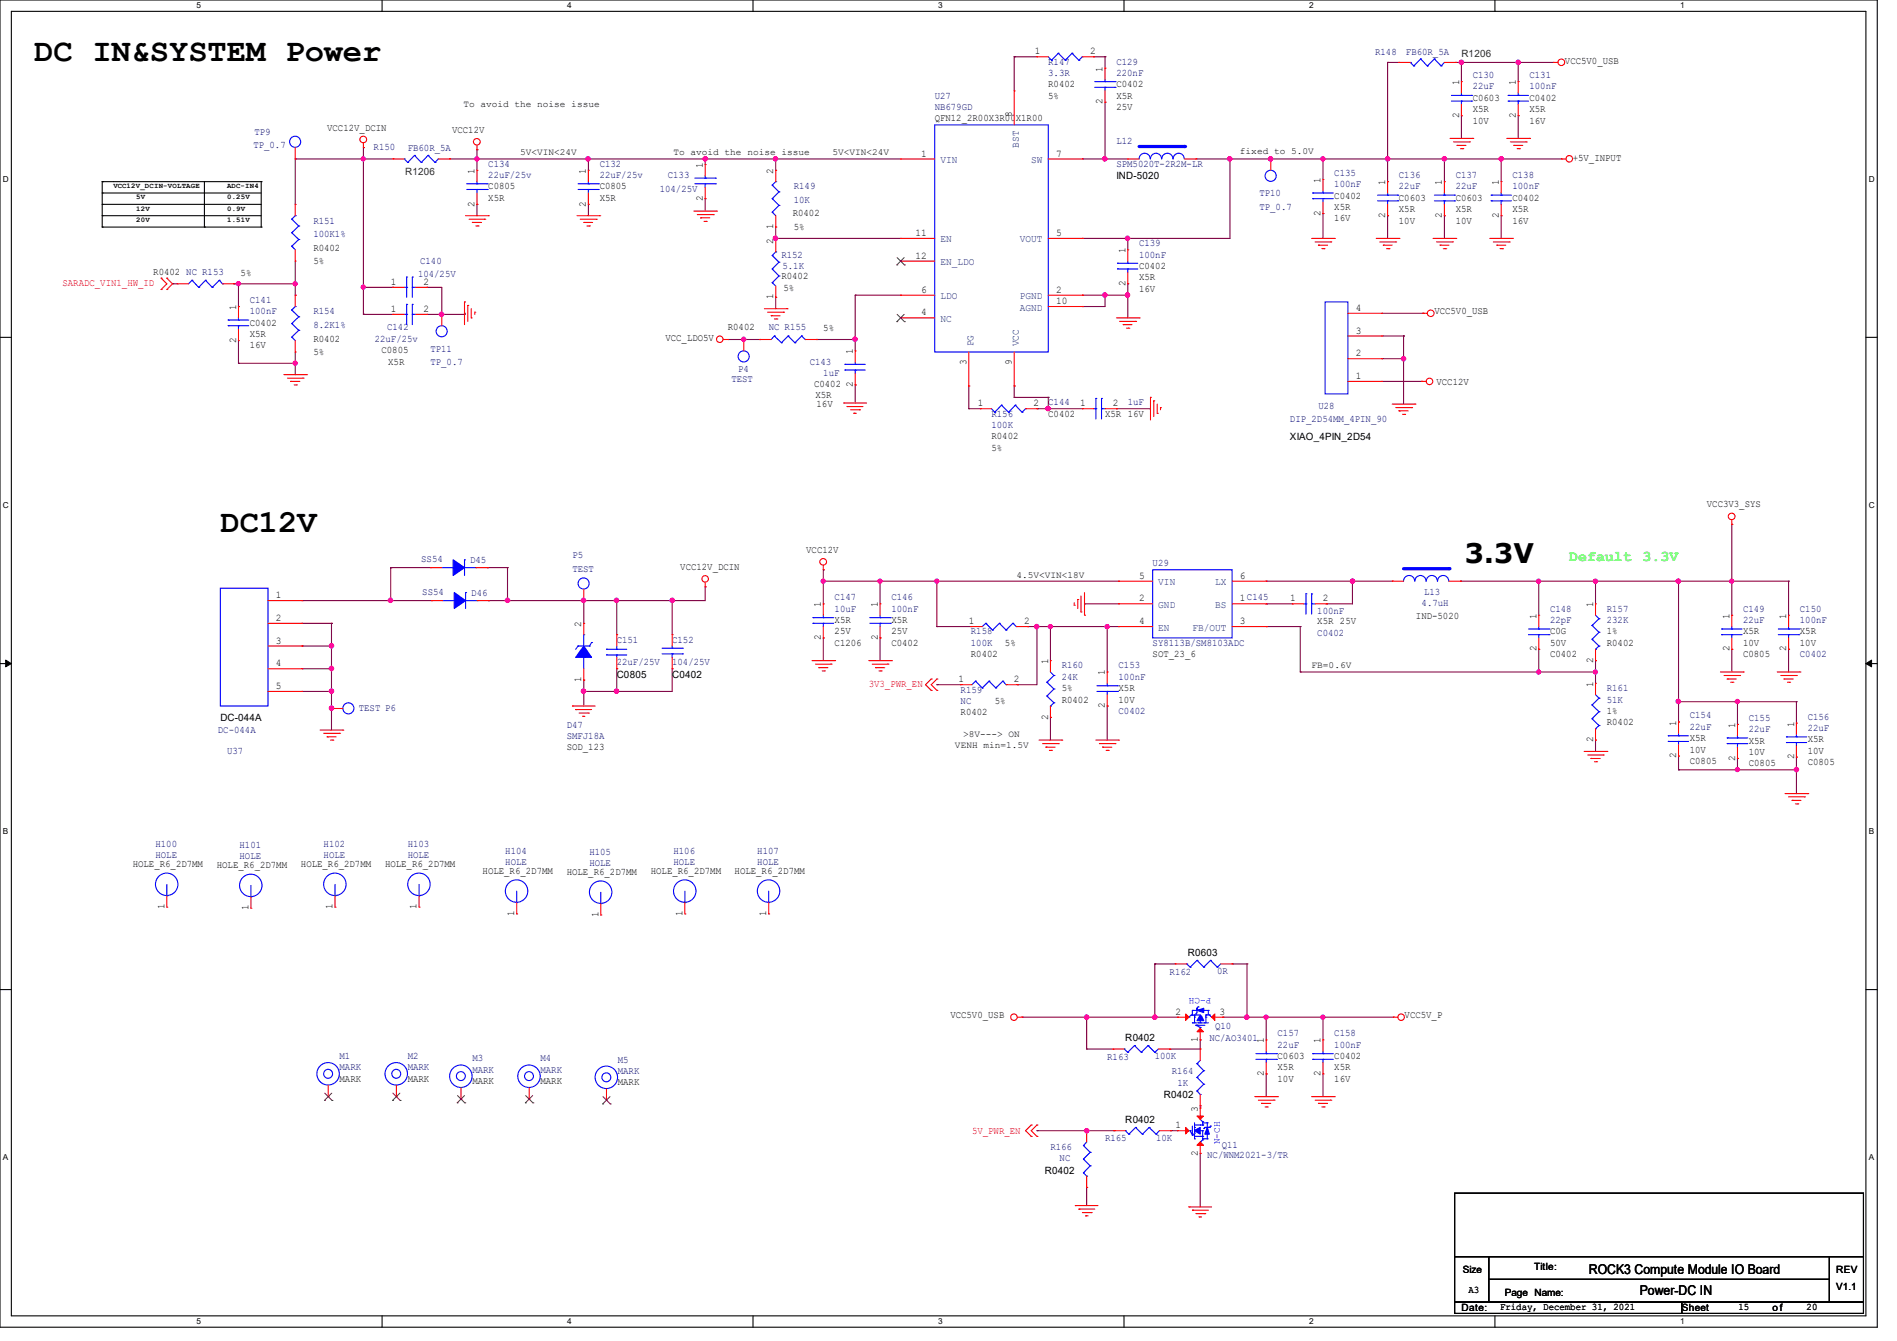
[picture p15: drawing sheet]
<svg xmlns="http://www.w3.org/2000/svg" width="297mm" height="210mm" viewBox="0 0 297 210" stroke-linecap="round" stroke-linejoin="round" font-family="sans-serif">
<defs><g id="words">
<g font-size="5">
<text x="5.3" y="9.6">DC IN&amp;SYSTEM Power</text>
<text x="34.5" y="83.4">DC12V</text>
</g>
<text font-size="4.2" x="229.4" y="88.1">3.3V</text>
<g font-size="2.3" fill="#0f0">
<text x="245.7" y="87.8">Default</text>
<text x="257.2" y="87.8">3.3V</text>
</g>
<g font-size="2.1">
<text x="248.8" y="199.5">ROCK3 Compute Module IO Board</text>
<text x="256.8" y="202.9">Power-DC IN</text>
</g>
<g font-size="1.6">
<text x="162" y="8.5">1</text>
<text x="170.7" y="8.5">2</text>
<text x="172.6" y="11.2" transform="rotate(-90 172.6 11.2)">1</text>
<text x="245" y="9.9">VCC5V0_USB</text>
<text x="164.1" y="13.7">R0402</text>
<text x="164.1" y="15.5">5%</text>
<text x="172.6" y="16.3" transform="rotate(-90 172.6 16.3)">2</text>
<text x="174.8" y="13.7">C0402</text>
<text x="174.8" y="15.5">X5R</text>
<text x="174.8" y="17.2">25V</text>
<text x="228.4" y="13.3" transform="rotate(-90 228.4 13.3)">1</text>
<text x="230.6" y="15.8">C0603</text>
<text x="230.6" y="17.6">X5R</text>
<text x="237.3" y="13.3" transform="rotate(-90 237.3 13.3)">1</text>
<text x="239.5" y="15.8">C0402</text>
<text x="239.5" y="17.6">X5R</text>
<text x="51.2" y="20.4">VCC12V_DCIN</text>
<text x="70.8" y="20.8">VCC12V</text>
<text x="146.3" y="19">QFN12_2R00X3R00X1R00</text>
<text x="158.4" y="18.3" transform="rotate(-90 158.4 18.3)">8</text>
<text x="228.4" y="18.5" transform="rotate(-90 228.4 18.5)">2</text>
<text x="230.6" y="19.3">10V</text>
<text x="237.3" y="18.5" transform="rotate(-90 237.3 18.5)">2</text>
<text x="239.5" y="19.3">16V</text>
<text x="74.3" y="27.2" transform="rotate(-90 74.3 27.2)">1</text>
<text x="76.5" y="29.7">C0805</text>
<text x="91.7" y="27.2" transform="rotate(-90 91.7 27.2)">1</text>
<text x="93.9" y="29.7">C0805</text>
<text x="110" y="26.3" transform="rotate(-90 110 26.3)">1</text>
<text x="121.1" y="27.2" transform="rotate(-90 121.1 27.2)">2</text>
<text x="144.2" y="24.5">1</text>
<text x="165.4" y="24.5">7</text>
<text x="174.8" y="28.1">IND-5020</text>
<text x="206.8" y="28.7" transform="rotate(-90 206.8 28.7)">1</text>
<text x="216.9" y="29" transform="rotate(-90 216.9 29)">1</text>
<text x="225.8" y="29" transform="rotate(-90 225.8 29)">1</text>
<text x="234.7" y="29" transform="rotate(-90 234.7 29)">1</text>
<text x="246.2" y="25.2">+5V_INPUT</text>
<text x="74.3" y="32.3" transform="rotate(-90 74.3 32.3)">2</text>
<text x="76.5" y="31.5">X5R</text>
<text x="91.7" y="32.3" transform="rotate(-90 91.7 32.3)">2</text>
<text x="93.9" y="31.5">X5R</text>
<text x="110" y="31.5" transform="rotate(-90 110 31.5)">2</text>
<text x="121.1" y="35.9" transform="rotate(-90 121.1 35.9)">1</text>
<text x="124.1" y="33.8">R0402</text>
<text x="206.8" y="33.8" transform="rotate(-90 206.8 33.8)">2</text>
<text x="208.9" y="31.1">C0402</text>
<text x="208.9" y="32.9">X5R</text>
<text x="208.9" y="34.7">16V</text>
<text x="216.9" y="34.1" transform="rotate(-90 216.9 34.1)">2</text>
<text x="219" y="31.5">C0603</text>
<text x="219" y="33.2">X5R</text>
<text x="219" y="35">10V</text>
<text x="225.8" y="34.1" transform="rotate(-90 225.8 34.1)">2</text>
<text x="227.9" y="31.5">C0603</text>
<text x="227.9" y="33.2">X5R</text>
<text x="227.9" y="35">10V</text>
<text x="234.7" y="34.1" transform="rotate(-90 234.7 34.1)">2</text>
<text x="236.8" y="31.5">C0402</text>
<text x="236.8" y="33.2">X5R</text>
<text x="236.8" y="35">16V</text>
<text x="49.1" y="39.3">R0402</text>
<text x="49.1" y="41.4">5%</text>
<text x="121.1" y="38.2" transform="rotate(-90 121.1 38.2)">2</text>
<text x="124.3" y="36.1">5%</text>
<text x="143.3" y="37">11</text>
<text x="143.3" y="40.5">12</text>
<text x="165.4" y="37">5</text>
<text x="176.2" y="39.7" transform="rotate(-90 176.2 39.7)">1</text>
<text x="24" y="43">R0402 NC R153</text>
<text x="37.7" y="43.2">5%</text>
<text x="61.2" y="44.6">1</text>
<text x="66.3" y="44.6">2</text>
<text x="121.1" y="46.9" transform="rotate(-90 121.1 46.9)">1</text>
<text x="122.3" y="43.7">R0402</text>
<text x="122.7" y="45.5">5%</text>
<text x="144.2" y="45.8">6</text>
<text x="165.4" y="47.6">10</text>
<text x="165.4" y="45.8">2</text>
<text x="176.2" y="44.8" transform="rotate(-90 176.2 44.8)">2</text>
<text x="178.3" y="42.1">C0402</text>
<text x="178.3" y="43.9">X5R</text>
<text x="178.3" y="45.7">16V</text>
<text x="37" y="53.7" transform="rotate(-90 37 53.7)">2</text>
<text x="37" y="48.6" transform="rotate(-90 37 48.6)">1</text>
<text x="39.1" y="51">C0402</text>
<text x="39.1" y="52.8">X5R</text>
<text x="49.1" y="53.5">R0402</text>
<text x="61.2" y="48.9">1</text>
<text x="66.3" y="48.9">2</text>
<text x="104.2" y="53.3">VCC_LDO5V</text>
<text x="114" y="51.7">R0402</text>
<text x="128.9" y="51.9">5%</text>
<text x="144.2" y="49.4">4</text>
<text x="212.3" y="52.2">3</text>
<text x="212.3" y="48.7">4</text>
<text x="224.6" y="49.2">VCC5V0_USB</text>
<text x="39.1" y="54.6">16V</text>
<text x="49.1" y="55.6">5%</text>
<text x="59.7" y="55.3">C0805</text>
<text x="60.8" y="57.2">X5R</text>
<text x="133.5" y="55.5" transform="rotate(-90 133.5 55.5)">1</text>
<text x="151.3" y="57.2" transform="rotate(-90 151.3 57.2)">3</text>
<text x="158.4" y="57.2" transform="rotate(-90 158.4 57.2)">9</text>
<text x="212.3" y="59.4">1</text>
<text x="212.3" y="55.8">2</text>
<text x="127.5" y="60.6">C0402</text>
<text x="127.7" y="62.4">X5R</text>
<text x="127.8" y="63.8">16V</text>
<text x="133.5" y="60.6" transform="rotate(-90 133.5 60.6)">2</text>
<text x="153.1" y="63.6">1</text>
<text x="161.8" y="63.6">2</text>
<text x="164.1" y="65.2">C0402</text>
<text x="169.1" y="63.6">1</text>
<text x="173" y="65.2">X5R 16V</text>
<text x="174.2" y="63.6">2</text>
<text x="224.9" y="60.2">VCC12V</text>
<text x="155.2" y="68.8">R0402</text>
<text x="155.2" y="70.6">5%</text>
<text x="202" y="68.8">XIAO_4PIN_2D54</text>
<text x="267.2" y="79.5">VCC3V3_SYS</text>
<text x="106.5" y="89.2">VCC12V_DCIN</text>
<text x="126.2" y="86.6">VCC12V</text>
<text x="43.2" y="93.7">1</text>
<text x="128.5" y="95.1" transform="rotate(-90 128.5 95.1)">1</text>
<text x="137.4" y="95.1" transform="rotate(-90 137.4 95.1)">1</text>
<text x="178.3" y="94.2">2</text>
<text x="178.3" y="90.6">5</text>
<text x="194.1" y="90.6">6</text>
<text x="194.1" y="94.2">1C145</text>
<text x="202" y="94.2">1</text>
<text x="207.1" y="94.2">2</text>
<text x="249.4" y="95.1" transform="rotate(-90 249.4 95.1)">1</text>
<text x="43.2" y="97.2">2</text>
<text x="43.2" y="100.8">3</text>
<text x="91" y="98.2" transform="rotate(-90 91 98.2)">2</text>
<text x="128.5" y="100.2" transform="rotate(-90 128.5 100.2)">2</text>
<text x="130.7" y="101.1">C1206</text>
<text x="130.7" y="97.6">X5R</text>
<text x="130.7" y="99.4">25V</text>
<text x="137.4" y="100.2" transform="rotate(-90 137.4 100.2)">2</text>
<text x="139.6" y="101.1">C0402</text>
<text x="139.6" y="97.6">X5R</text>
<text x="139.6" y="99.4">25V</text>
<text x="151.7" y="97.7">1</text>
<text x="157.3" y="101.1">5%</text>
<text x="160.4" y="97.7">2</text>
<text x="178.3" y="97.7">4</text>
<text x="194.1" y="97.7">3</text>
<text x="206.2" y="97.8">X5R 25V</text>
<text x="221.7" y="96.9">IND-5020</text>
<text x="240.5" y="96.9" transform="rotate(-90 240.5 96.9)">1</text>
<text x="242.7" y="101.1">50V</text>
<text x="242.7" y="99.4">C0G</text>
<text x="251.6" y="101.1">R0402</text>
<text x="251.6" y="99.4">1%</text>
<text x="270.8" y="96.9" transform="rotate(-90 270.8 96.9)">1</text>
<text x="272.9" y="99.4">X5R</text>
<text x="272.9" y="101.1">10V</text>
<text x="279.7" y="96.9" transform="rotate(-90 279.7 96.9)">1</text>
<text x="281.8" y="99.4">X5R</text>
<text x="281.8" y="101.1">10V</text>
<text x="43.2" y="104.4">4</text>
<text x="43.2" y="107.9">5</text>
<text x="91" y="106.8" transform="rotate(-90 91 106.8)">1</text>
<text x="96.6" y="106.2">C0805</text>
<text x="105.2" y="106.2">C0402</text>
<text x="150.1" y="106.9">1</text>
<text x="152" y="102.9">R0402</text>
<text x="158.7" y="106.9">2</text>
<text x="164.1" y="104" transform="rotate(-90 164.1 104)">1</text>
<text x="173" y="105.8" transform="rotate(-90 173 105.8)">1</text>
<text x="180.5" y="102.9">SOT_23_6</text>
<text x="240.5" y="102" transform="rotate(-90 240.5 102)">2</text>
<text x="242.7" y="102.9">C0402</text>
<text x="249.4" y="107.6" transform="rotate(-90 249.4 107.6)">1</text>
<text x="249.4" y="103.8" transform="rotate(-90 249.4 103.8)">2</text>
<text x="270.8" y="102" transform="rotate(-90 270.8 102)">2</text>
<text x="272.9" y="102.9">C0805</text>
<text x="279.7" y="102" transform="rotate(-90 279.7 102)">2</text>
<text x="34.5" y="112.9">DC-044A</text>
<text x="150.4" y="112">R0402</text>
<text x="155.7" y="110.2">5%</text>
<text x="164.1" y="112.7" transform="rotate(-90 164.1 112.7)">2</text>
<text x="166.2" y="110">R0402</text>
<text x="166.2" y="108.2">5%</text>
<text x="173" y="110.9" transform="rotate(-90 173 110.9)">2</text>
<text x="175.1" y="108.2">X5R</text>
<text x="175.1" y="110">10V</text>
<text x="251.6" y="113.6">R0402</text>
<text x="251.6" y="111.8">1%</text>
<text x="262.4" y="113.6" transform="rotate(-90 262.4 113.6)">1</text>
<text x="280.9" y="113.8" transform="rotate(-90 280.9 113.8)">1</text>
<text x="88.7" y="117.5">SOD_123</text>
<text x="249.4" y="116.2" transform="rotate(-90 249.4 116.2)">2</text>
<text x="262.4" y="118.7" transform="rotate(-90 262.4 118.7)">2</text>
<text x="264.6" y="119.6">C0805</text>
<text x="264.6" y="116.1">X5R</text>
<text x="264.6" y="117.9">10V</text>
<text x="271.7" y="119.1" transform="rotate(-90 271.7 119.1)">2</text>
<text x="271.7" y="114" transform="rotate(-90 271.7 114)">1</text>
<text x="273.8" y="116.5">X5R</text>
<text x="273.8" y="118.2">10V</text>
<text x="280.9" y="118.9" transform="rotate(-90 280.9 118.9)">2</text>
<text x="283" y="119.8">C0805</text>
<text x="283" y="116.2">X5R</text>
<text x="283" y="118">10V</text>
<text x="273.8" y="120">C0805</text>
<text x="20.8" y="135.8">HOLE_R6_2D7MM</text>
<text x="34" y="136">HOLE_R6_2D7MM</text>
<text x="47.1" y="135.8">HOLE_R6_2D7MM</text>
<text x="60.3" y="135.8">HOLE_R6_2D7MM</text>
<text x="75.6" y="136.9">HOLE_R6_2D7MM</text>
<text x="88.7" y="137.1">HOLE_R6_2D7MM</text>
<text x="101.9" y="136.9">HOLE_R6_2D7MM</text>
<text x="115" y="136.9">HOLE_R6_2D7MM</text>
<text x="25.7" y="142.4" transform="rotate(-90 25.7 142.4)">1</text>
<text x="38.9" y="142.6" transform="rotate(-90 38.9 142.6)">1</text>
<text x="52.1" y="142.4" transform="rotate(-90 52.1 142.4)">1</text>
<text x="65.2" y="142.4" transform="rotate(-90 65.2 142.4)">1</text>
<text x="80.5" y="143.5" transform="rotate(-90 80.5 143.5)">1</text>
<text x="93.7" y="143.6" transform="rotate(-90 93.7 143.6)">1</text>
<text x="106.9" y="143.5" transform="rotate(-90 106.9 143.5)">1</text>
<text x="120" y="143.5" transform="rotate(-90 120 143.5)">1</text>
<text x="186" y="149.7">R0603</text>
<text x="148.8" y="159.5">VCC5V0_USB</text>
<text x="184" y="158.9">2</text>
<text x="190.9" y="158.9">3</text>
<text x="219.9" y="159.5">VCC5V_P</text>
<text x="176.2" y="163.1">R0402</text>
<text x="187.5" y="163.2" transform="rotate(-90 187.5 163.2)">1</text>
<text x="197.9" y="163.4" transform="rotate(-90 197.9 163.4)">1</text>
<text x="200" y="165.9">C0603</text>
<text x="200" y="167.6">X5R</text>
<text x="206.8" y="163.4" transform="rotate(-90 206.8 163.4)">1</text>
<text x="208.9" y="165.9">C0402</text>
<text x="208.9" y="167.6">X5R</text>
<text x="53.2" y="169.4">MARK</text>
<text x="63.8" y="169.4">MARK</text>
<text x="74" y="169.8">MARK</text>
<text x="84.6" y="169.8">MARK</text>
<text x="96.7" y="170">MARK</text>
<text x="182.2" y="172">R0402</text>
<text x="197.9" y="168.5" transform="rotate(-90 197.9 168.5)">2</text>
<text x="200" y="169.4">10V</text>
<text x="206.8" y="168.5" transform="rotate(-90 206.8 168.5)">2</text>
<text x="208.9" y="169.4">16V</text>
<text x="176.2" y="175.8">R0402</text>
<text x="184" y="176.7">1</text>
<text x="187.5" y="174.1" transform="rotate(-90 187.5 174.1)">3</text>
<text x="163.6" y="183.8">R0402</text>
<text x="187.5" y="181" transform="rotate(-90 187.5 181)">2</text>
<text x="229" y="199.3">Size</text>
<text x="229.9" y="202.5">A3</text>
<text x="235.6" y="202.9">Page Name:</text>
<text x="240.2" y="199">Title:</text>
<text x="287.5" y="202">V1.1</text>
<text x="287.5" y="199.3">REV</text>
<text x="228.8" y="205.4">Date:</text>
<text x="234.9" y="205.1">Friday, December 31, 2021</text>
<text x="263.3" y="205.4">Sheet</text>
<text x="272.2" y="205.1">15</text>
<text x="277.5" y="205.4">o f</text>
<text x="282.9" y="205.1">20</text>
</g>
<g font-size="1.6" fill="#000080">
<text x="164.1" y="10.1">R147</text>
<text x="164.1" y="11.9">3.3R</text>
<text x="174.8" y="10.1">C129</text>
<text x="174.8" y="11.9">220nF</text>
<text x="215.3" y="8.7">R148</text>
<text x="220.1" y="8.7">FB60R_5A</text>
<text x="146.3" y="15.5">U27</text>
<text x="146.3" y="17.2">NB679GD</text>
<text x="230.6" y="12.2">C130</text>
<text x="230.6" y="14">22uF</text>
<text x="239.5" y="12.2">C131</text>
<text x="239.5" y="14">100nF</text>
<text x="39.7" y="23.1">TP_0.7</text>
<text x="39.8" y="21.1">TP9</text>
<text x="58.5" y="23.5">R150</text>
<text x="63.8" y="23.6">FB60R_5A</text>
<text x="174.8" y="22.6">L12</text>
<text x="76.5" y="26.1">C134</text>
<text x="76.5" y="27.9">22uF/25v</text>
<text x="93.9" y="26.1">C132</text>
<text x="93.9" y="27.9">22uF/25v</text>
<text x="104.6" y="27.9">C133</text>
<text x="124.3" y="29.7">R149</text>
<text x="174.8" y="26.1">SPM5020T-2R2M-LR</text>
<text x="208.9" y="27.6">C135</text>
<text x="208.9" y="29.3">100nF</text>
<text x="219" y="27.9">C136</text>
<text x="219" y="29.7">22uF</text>
<text x="227.9" y="27.9">C137</text>
<text x="227.9" y="29.7">22uF</text>
<text x="236.8" y="27.9">C138</text>
<text x="236.8" y="29.7">100nF</text>
<text x="49.1" y="35">R151</text>
<text x="103.3" y="30">104/25V</text>
<text x="124.3" y="31.8">10K</text>
<text x="197.2" y="30.7">TP10</text>
<text x="197.2" y="32.9">TP_0.7</text>
<text x="49.1" y="37.1">100K1%</text>
<text x="65.8" y="41.4">C140</text>
<text x="122.3" y="40.3">R152</text>
<text x="178.3" y="38.6">C139</text>
<text x="178.3" y="40.3">100nF</text>
<text x="39.1" y="47.5">C141</text>
<text x="65.4" y="43.3">104/25V</text>
<text x="122.5" y="42.1">5.1K</text>
<text x="39.1" y="49.2">100nF</text>
<text x="49.1" y="49.2">R154</text>
<text x="49.1" y="51.3">8.2K1%</text>
<text x="58.7" y="53.5">22uF/25v</text>
<text x="60.6" y="51.7">C142</text>
<text x="120.4" y="51.7">NC R155</text>
<text x="67.4" y="55.1">TP11</text>
<text x="67.4" y="57.2">TP_0.7</text>
<text x="114.5" y="59.9">TEST</text>
<text x="115.6" y="58.3">P4</text>
<text x="126.8" y="57.2">C143</text>
<text x="128.9" y="58.8">1uF</text>
<text x="155.2" y="65.2">R156</text>
<text x="164.1" y="63.5">C144</text>
<text x="176.6" y="63.5">1uF</text>
<text x="206.4" y="64">U28</text>
<text x="155.2" y="67">100K</text>
<text x="202" y="66.1">DIP_2D54MM_4PIN_90</text>
<text x="66" y="88">SS54</text>
<text x="73.6" y="88.2">D45</text>
<text x="89.6" y="87.5">P5</text>
<text x="89.6" y="89.6">TEST</text>
<text x="180.5" y="88.7">U29</text>
<text x="66.1" y="93.1">SS54</text>
<text x="73.8" y="93.3">D46</text>
<text x="130.7" y="94">C147</text>
<text x="130.7" y="95.8">10uF</text>
<text x="139.6" y="94">C146</text>
<text x="139.6" y="95.8">100nF</text>
<text x="222.6" y="94.9">4.7uH</text>
<text x="223" y="93.1">L13</text>
<text x="242.7" y="95.8">C148</text>
<text x="251.6" y="95.8">R157</text>
<text x="272.9" y="95.8">C149</text>
<text x="281.8" y="95.8">C150</text>
<text x="96.6" y="100.6">C151</text>
<text x="105.2" y="100.6">C152</text>
<text x="152" y="99.4">R158</text>
<text x="152" y="101.1">100K</text>
<text x="180.5" y="101.1">SY8113B/SM8103ADC</text>
<text x="206.2" y="96.2">100nF</text>
<text x="206.2" y="99.6">C0402</text>
<text x="242.7" y="97.6">22pF</text>
<text x="251.6" y="97.6">232K</text>
<text x="272.9" y="97.6">22uF</text>
<text x="281.8" y="97.6">100nF</text>
<text x="96.6" y="104.2">22uF/25V</text>
<text x="105.2" y="104.2">104/25V</text>
<text x="166.2" y="104.7">R160</text>
<text x="166.2" y="106.5">24K</text>
<text x="175.1" y="104.7">C153</text>
<text x="175.1" y="106.5">100nF</text>
<text x="281.8" y="102.9">C0402</text>
<text x="56.2" y="111.3">TEST P6</text>
<text x="88.7" y="114">D47</text>
<text x="150.4" y="108.5">R159</text>
<text x="150.4" y="110.2">NC</text>
<text x="175.1" y="111.8">C0402</text>
<text x="251.6" y="108.2">R161</text>
<text x="251.6" y="110">51K</text>
<text x="264.6" y="112.5">C154</text>
<text x="273.8" y="112.9">C155</text>
<text x="283" y="112.7">C156</text>
<text x="34.1" y="114.8">DC-044A</text>
<text x="35.6" y="118">U37</text>
<text x="88.7" y="115.7">SMFJ18A</text>
<text x="264.6" y="114.3">22uF</text>
<text x="273.8" y="114.7">22uF</text>
<text x="283" y="114.5">22uF</text>
<text x="24.3" y="132.6">H100</text>
<text x="24.3" y="134.4">HOLE</text>
<text x="37.5" y="132.8">H101</text>
<text x="37.5" y="134.6">HOLE</text>
<text x="50.7" y="132.6">H102</text>
<text x="50.7" y="134.4">HOLE</text>
<text x="63.8" y="132.6">H103</text>
<text x="63.8" y="134.4">HOLE</text>
<text x="79.1" y="133.7">H104</text>
<text x="79.1" y="135.5">HOLE</text>
<text x="92.3" y="133.9">H105</text>
<text x="92.3" y="135.6">HOLE</text>
<text x="105.4" y="133.7">H106</text>
<text x="105.4" y="135.5">HOLE</text>
<text x="118.6" y="133.7">H107</text>
<text x="118.6" y="135.5">HOLE</text>
<text x="183.1" y="152.7">R162</text>
<text x="190.6" y="152.5">0R</text>
<text x="190.2" y="161.1">Q10</text>
<text x="53.2" y="165.9">M1</text>
<text x="53.2" y="167.6">MARK</text>
<text x="63.8" y="165.9">M2</text>
<text x="63.8" y="167.6">MARK</text>
<text x="74" y="166.2">M3</text>
<text x="84.6" y="166.2">M4</text>
<text x="96.7" y="166.4">M5</text>
<text x="173.4" y="166">R163</text>
<text x="180.8" y="165.9">100K</text>
<text x="189.4" y="163">NC/AO3401</text>
<text x="200" y="162.3">C157</text>
<text x="200" y="164.1">22uF</text>
<text x="208.9" y="162.3">C158</text>
<text x="208.9" y="164.1">100nF</text>
<text x="74" y="168">MARK</text>
<text x="84.6" y="168">MARK</text>
<text x="96.7" y="168.2">MARK</text>
<text x="183.5" y="168.2">R164</text>
<text x="184.4" y="170.1">1K</text>
<text x="173" y="178.7">R165</text>
<text x="181" y="178.7">10K</text>
<text x="191.3" y="179.7">Q11</text>
<text x="164.5" y="180.1">R166</text>
<text x="165.9" y="181.9">NC</text>
<text x="189" y="181.4">NC/WNM2021-3/TR</text>
</g>
<g font-size="1.6" fill="#008000">
<text x="228.8" y="8.9">R1206</text>
<text x="63.5" y="27.4">R1206</text>
</g>
<g font-size="1.6" fill="#004080">
<text x="159.5" y="23.1" transform="rotate(-90 159.5 23.1)">BST</text>
<text x="147.2" y="25.5">VIN</text>
<text x="161.5" y="25.5">SW</text>
<text x="147.2" y="38">EN</text>
<text x="147.2" y="41.5">EN_LDO</text>
<text x="159.7" y="38">VOUT</text>
<text x="147.2" y="46.9">LDO</text>
<text x="159.7" y="46.9">PGND</text>
<text x="147.2" y="50.4">NC</text>
<text x="159.7" y="48.6">AGND</text>
<text x="152.4" y="54.2" transform="rotate(-90 152.4 54.2)">PG</text>
<text x="159.5" y="54.2" transform="rotate(-90 159.5 54.2)">VCC</text>
<text x="181.4" y="95.2">GND</text>
<text x="181.4" y="91.7">VIN</text>
<text x="190.2" y="91.7">LX</text>
<text x="190.2" y="95.2">BS</text>
<text x="181.4" y="98.8">EN</text>
<text x="186.7" y="98.8">FB/OUT</text>
</g>
<g font-size="1.6" fill="#f00">
<text x="9.8" y="44.8">SARADC_VIN1_HW_ID</text>
<text x="136" y="107.6">3V3_PWR_EN</text>
<text x="152.2" y="177.6">5V_PWR_EN</text>
</g>
<g font-size="1.5">
<text x="72.6" y="16.7">To avoid the noise issue</text>
<text x="81.4" y="24.3">5V&lt;VIN&lt;24V</text>
<text x="105.5" y="24.3">To avoid the noise issue</text>
<text x="130.3" y="24.3">5V&lt;VIN&lt;24V</text>
<text x="194.1" y="24.2">fixed to 5.0V</text>
<text x="159.1" y="90.5">4.5V&lt;VIN&lt;18V</text>
<text x="205.4" y="104.7">FB=0.6V</text>
<text x="149.5" y="117.1">VENH min=1.5V</text>
<text x="150.8" y="115.4">&gt;8V---&gt; ON</text>
</g>
<g font-size="1.5" fill="#00f">
<text x="189.7" y="156.3" transform="rotate(-180 189.7 156.3)">P-CH</text>
<text x="191" y="179.2" transform="rotate(-90 191 179.2)">N-CH</text>
</g>
<g font-size="1.3">
<text x="30.8" y="1.3">5</text>
<text x="88.8" y="1.3">4</text>
<text x="146.9" y="1.3">3</text>
<text x="205" y="1.3">2</text>
<text x="263.1" y="1.3">1</text>
<text x=".5" y="28.4">D</text>
<text x="292.6" y="28.4">D</text>
<text x=".5" y="79.5">C</text>
<text x="292.6" y="79.5">C</text>
<text x=".5" y="130.6">B</text>
<text x="292.6" y="130.6">B</text>
<text x=".5" y="181.7">A</text>
<text x="292.6" y="181.7">A</text>
<text x="30.8" y="207.4">5</text>
<text x="88.8" y="207.4">4</text>
<text x="146.9" y="207.4">3</text>
<text x="205" y="207.4">2</text>
<text x="263.1" y="207.4">1</text>
</g>
<g font-size="1.1">
<text x="17.8" y="29.4">VCC12V_DCIN-VOLTAGE</text>
<text x="35.6" y="29.4">ADC-IN4</text>
<text x="21.3" y="31.2">5V</text>
<text x="21.3" y="33">12V</text>
<text x="21.3" y="34.8">20V</text>
<text x="35.6" y="31.2">0.25V</text>
<text x="35.6" y="34.8">1.51V</text>
<text x="35.6" y="33">0.9V</text>
</g>
</g></defs>
<path d="M0 0h293.9v207.9h-293.9zM1.8 1.8h290.3v204.3h-290.3z" fill="none" stroke="#000" stroke-width=".17"/>
<g fill="#fff">
<path d="M30.8 .2h.7v1.4h-.7z"/>
<path d="M30.8 206.2h.7v1.4h-.7z"/>
</g>
<path d="M59.8 0v1.8M59.8 206.1v1.8" fill="none" stroke="#000" stroke-width=".17"/>
<g fill="#fff">
<path d="M88.8 .2h.7v1.4h-.7z"/>
<path d="M88.8 206.2h.7v1.4h-.7z"/>
</g>
<path d="M117.9 0v1.8M117.9 206.1v1.8" fill="none" stroke="#000" stroke-width=".17"/>
<g fill="#fff">
<path d="M146.9 .2h.7v1.4h-.7z"/>
<path d="M146.9 206.2h.7v1.4h-.7z"/>
</g>
<path d="M176 0v1.8M176 206.1v1.8" fill="none" stroke="#000" stroke-width=".17"/>
<g fill="#fff">
<path d="M205 .2h.7v1.4h-.7z"/>
<path d="M205 206.2h.7v1.4h-.7z"/>
</g>
<path d="M234.1 0v1.8M234.1 206.1v1.8" fill="none" stroke="#000" stroke-width=".17"/>
<g fill="#fff">
<path d="M263.1 .2h.6v1.4h-.6z"/>
<path d="M263.1 206.2h.6v1.4h-.6z"/>
<path d="M.5 27.3h.9v1.4h-.9z"/>
<path d="M292.6 27.3h.9v1.4h-.9z"/>
<path d="M.5 78.4h.9v1.4h-.9z"/>
<path d="M292.6 78.4h.9v1.4h-.9z"/>
</g>
<path d="M0 52.8h1.8M292.1 52.8h1.8" fill="none" stroke="#000" stroke-width=".17"/>
<g fill="#fff">
<path d="M.5 129.5h.8v1.4h-.8z"/>
<path d="M292.6 129.5h.8v1.4h-.8z"/>
</g>
<path d="M0 103.9h1.8M292.1 103.9h1.8" fill="none" stroke="#000" stroke-width=".17"/>
<path d="M.9 103.4l.9 .5-.9 .5zM292.1 103.9l.9-.5v1z" fill="#000" stroke="#000" stroke-width=".16"/>
<g fill="#fff">
<path d="M.5 180.5h.8v1.4h-.8z"/>
<path d="M292.6 180.5h.8v1.4h-.8z"/>
</g>
<g fill="none" stroke="#000" stroke-width=".17">
<path d="M16 35.6h.1M16 28.4h.1M16 30.2h.1M16 32h.1M16 33.8h.1M16 28.4h24.9M16 35.6h24.9M16 28.4v7.2M16 30.2h24.9M16 32h24.9M16 33.8h24.9M32 35.6h.1"/>
<path d="M32 28.4v7.2M40.9 28.4h.1M40.9 35.6h.1M40.9 28.4v7.2M0 155h1.8M292.1 155h1.8M227.8 186.9h64v9.9h-64zM227.8 196.8h5.3v7.1h-5.3zM233.1 196.8h53.3v3.6h-53.3zM286.4 196.8h5.4v7.1h-5.4zM227.8 203.9h35.5v1.8h-35.5zM233.1 200.4h53.3v3.5h-53.3z"/>
<path d="M263.3 203.9h28.5v1.8h-28.5z"/>
</g>
<g fill="none" stroke="#800040" stroke-width=".17">
<path d="M158.8 8.9h.1M158.8 8.9v5.3M158.8 8.9h3.5M171.2 8.9h.1M171.2 8.9h1.8M173 16h.1M173 8.9h.1M173 8.9v1.8M173 16v8.9M217.3 9.8h.1M217.3 9.8v18.6M217.3 9.8h1.7"/>
<path d="M227.9 9.8h.1M227.9 9.8h15.3M228.8 18.1h.1M228.8 9.8h.1M228.8 9.8v3M228.8 18.1v3.6M237.7 18.1h.1M237.7 9.8h.1M237.7 9.8v3M237.7 18.1v3.6M46.2 24.9h.1M46.2 24.9h15.3"/>
<path d="M46.2 24.9v7.1M56.9 23.1h.1M56.9 24.9h.1M56.9 23.1v26.1M70.4 24.9h.1M70.4 24.9h70.6M74.7 24.9h.1M74.7 32h.1M74.7 23.5h.1M74.7 23.5v3.2M74.7 32v1.8M92.1 24.9h.1"/>
<path d="M92.1 32h.1M92.1 24.9v1.8M92.1 32v1.8M110.4 31.1h.1M110.4 24.9h.1M110.4 24.9v.9M110.4 31.1v2M121.5 35.6h.1M121.5 37.3h.1M121.5 24.9h.1M121.5 24.9v1.8M121.5 35.6v2.1"/>
<path d="M121.5 37.3h19.5M169.5 24.9h.1M169.5 37.3h.1M169.5 24.9h7.1M173 24.9h.1M176.6 37.3h.1M176.6 37.3v1.8M187.2 24.9h.1M187.2 24.9h57.3M192.6 24.9h.1M192.6 24.9v12.4h-23.1M199 24.9h.1"/>
<path d="M207.1 24.9h.1M207.1 33.4h.1M207.1 24.9v3.2M207.1 33.4v3.9M217.3 33.8h.1M217.3 24.9h.1M217.3 33.8v3.5M226.1 33.8h.1M226.1 24.9h.1M226.1 24.9v3.5M226.1 33.8v3.5M235 33.8h.1"/>
<path d="M235 24.9h.1M235 24.9v3.5M235 33.8v3.5M27 44.4h.1M27 44.4h.7M36.6 44.4h.1M36.6 44.4h9.6M37.3 44.4h.1M37.3 56.9h.1M37.3 48h.1M37.3 44.4v3.6M37.3 53.3v3.6"/>
<path d="M37.3 56.9h8.9M46.2 44.4h.1M46.2 56.9h.1M46.2 46.2h.1M46.2 58.7h.1M46.2 40.9v5.3M46.2 55.1v3.6M56.9 45h.1M56.9 49.2h.1M56.9 49.2h4.6M56.9 45h4.6M61.5 45h.1"/>
<path d="M66.8 45h.1M66.8 49.2h5.9M66.8 45h2.4v4.2M69.2 49.2h.1M72.7 49.1h.1M72.7 49.2h.1M72.7 49.1v.1M114 53.2h5M116.5 53.2h.1M119 53.2h.1M121.5 46.6h.1M121.5 46.6v1.7"/>
<path d="M127.8 53.2h.1M127.8 53.2h6.1M133.9 53.2h.1M133.9 46.2h.1M133.9 46.2v8.7M133.9 46.2h7.1M169.5 46.2h.1M169.5 48h.1M169.5 46.2h7.1M173 46.2h.1M173 46.2v1.8h-3.5M176.6 44.4h.1"/>
<path d="M176.6 46.2h.1M176.6 44.4v5.4M216.4 49.1h6.4M216.4 59.7h6.2M216.4 52.6h3.4M216.4 56.2h3.4M219.8 52.6h.1M219.8 56.2h.1M219.8 52.6v10.7M222.6 59.7h.1M222.8 49.1h.1M133.9 60.3h.1"/>
<path d="M133.9 60.3v2.8M151.7 64h.1M151.7 60.5h.1M151.7 64h1.8M151.7 60.5v3.5M158.8 62.2h.1M158.8 60.5h.1M158.8 60.5v1.7M158.8 62.2h5.3M162.3 64h.1M162.3 64h7.2M164.1 64h.1"/>
<path d="M164.1 62.2h.1M164.1 62.2v1.8M174.8 64h.1M174.8 64h5.3M47.3 94.1h20.3M47.3 97.6h4.6M51.9 97.6h.1M51.9 97.6v16.7M61.2 94.1h.1M61.2 88.9h.1M61.2 88.9h6.2M61.2 88.9v5.2"/>
<path d="M76.3 88.9h.1M76.3 88.9h3.2M76.5 94.1h.1M79.5 88.9h.1M79.5 94.1h.1M79.5 88.9v5.2M91.4 94.1h.1M91.4 94.1v3.5M96.6 94.1h.1M96.6 94.1v5.3M105.2 94.1h.1M105.2 94.1v5.3"/>
<path d="M110.4 91.9h.1M110.4 91.9v2.2h-33.9M128.9 99.9h.1M128.9 89.2h.1M128.9 91h.1M128.9 91h46.2M128.9 89.2v5.4M128.9 99.9v3.6M137.8 99.9h.1M137.8 91h.1M137.8 91v3.6M137.8 99.9v3.6"/>
<path d="M146.7 98.1h.1M146.7 91h.1M146.7 98.1h5.3M146.7 91v7.1M160.9 98.1h.1M160.9 98.1h14.2M162.3 98.1h.1M162.3 98.1v9.1h-3M164.5 98.1h.1M164.5 98.1v5.4M169.8 94.6h.1M169.8 94.6h5.3"/>
<path d="M173.4 98.1h.1M173.4 98.1v7.1M198.2 91h.1M198.2 94.6h.1M198.2 98.1h.1M198.2 98.1h5.4M198.2 91h19.8M198.2 94.6h4.2M203.6 98.1h.1M203.6 98.1v7.1M207.7 94.6h.1M211.8 91h.1"/>
<path d="M211.8 91v3.6h-4.1M228.6 91h.1M228.6 91h51.4M240.9 91h.1M240.9 91v5.4M249.8 91h.1M249.8 91v3.6M262.8 91h.1M262.8 91v22.1M271.1 91h.1M271.1 82.1h.1M271.1 82.1v14.3"/>
<path d="M280 91h.1M280 91v5.4M47.3 108.3h.1M47.3 101.2h.1M47.3 108.3h4.6M47.3 101.2h4.6M47.3 104.7h4.6M51.9 111h.1M51.9 101.2h.1M51.9 104.7h.1M51.9 108.3h.1M91.4 108.3h.1"/>
<path d="M91.4 106.5h.1M91.4 106.5v4.1M96.6 104.7h.1M96.6 108.3h.1M96.6 104.7v3.6M105.2 104.7h.1M105.2 104.7v3.6h-13.8M146.7 107.2h.1M146.7 107.2h3.7M159.3 107.2h.1M164.5 112.4h.1M164.5 112.4v3.5"/>
<path d="M173.4 110.6h.1M173.4 110.6v5.3M203.6 105.2h.1M203.6 105.2h46.2M240.9 105.2h.1M240.9 101.7h.1M240.9 101.7v3.5M249.8 115.9h.1M249.8 103.5h.1M249.8 105.2h.1M249.8 103.5v3.5M249.8 115.9v1.8"/>
<path d="M262.8 109.9h.1M262.8 118.4h.1M262.8 113.1h.1M262.8 118.4v2.2M262.8 109.9h18.5M271.1 101.7h.1M271.1 101.7v3.5M272 109.9h.1M272 118.8h.1M272 113.5h.1M272 109.9v3.6M272 118.8v1.8"/>
<path d="M280 101.7h.1M280 101.7v3.5M281.3 118.6h.1M281.3 109.9h.1M281.3 109.9v3.3M281.3 118.6v5.7M262.8 120.6h.1M262.8 120.6h18.5M281.3 120.6h.1M160 159.3h.1M160 159.3h24.4M170.1 159.3h.1"/>
<path d="M170.1 159.3v5M180.8 151h.1M180.8 159.3h.1M180.8 151h3.2M180.8 151v8.3M191.5 159.3h.1M191.5 159.3h26.6M192.9 151h.1M192.9 151h2.3M195.2 151h.1M195.2 159.3h.1M195.2 151v8.3"/>
<path d="M198.2 159.3h.1M198.2 159.3v3.6M207.1 159.3h.1M207.1 159.3v3.6M162.3 177.1h.1M162.3 177.1h12.1M170.1 177.1h.1M170.1 164.3h.1M170.1 164.3h4.1M183.1 164.3h.1M183.3 177.1h.1M183.3 177.1h1.1"/>
<path d="M187.9 162.9h.1M187.9 173.2h.1M187.9 162.9v1.4h-4.8M187.9 173.2v.3M198.2 168.2h.1M198.2 168.2v3.5M207.1 168.2h.1M207.1 168.2v3.5M170.1 186h.1M170.1 186v2.8M187.9 180.6h.1M187.9 180.6v8.4"/>
</g>
<g fill="#f0f" stroke="#f0f" stroke-width=".17">
<circle cx="74.7" cy="24.9" r=".32"/>
<circle cx="92.1" cy="24.9" r=".34"/>
<circle cx="56.9" cy="24.9" r=".32"/>
<circle cx="56.9" cy="45" r=".32"/>
<circle cx="46.2" cy="44.4" r=".32"/>
<circle cx="37.3" cy="44.4" r=".32"/>
<circle cx="46.2" cy="56.9" r=".32"/>
<circle cx="235" cy="24.9" r=".34"/>
<circle cx="207.1" cy="24.9" r=".32"/>
<circle cx="226.1" cy="24.9" r=".34"/>
<circle cx="217.3" cy="24.9" r=".34"/>
<circle cx="228.8" cy="9.8" r=".34"/>
<circle cx="237.7" cy="9.8" r=".34"/>
<circle cx="69.1" cy="49.2" r=".34"/>
<circle cx="164.1" cy="64" r=".34"/>
<circle cx="173" cy="24.9" r=".34"/>
<circle cx="192.5" cy="24.9" r=".34"/>
<circle cx="121.4" cy="24.9" r=".34"/>
<circle cx="110.4" cy="24.9" r=".34"/>
<circle cx="176.5" cy="37.3" r=".34"/>
<circle cx="176.5" cy="46.2" r=".34"/>
<circle cx="173" cy="46.2" r=".34"/>
<circle cx="121.4" cy="37.3" r=".34"/>
<circle cx="198.9" cy="24.9" r=".34"/>
<circle cx="133.9" cy="53.1" r=".34"/>
<circle cx="96.5" cy="94" r=".34"/>
<circle cx="91.4" cy="94" r=".34"/>
<circle cx="105.2" cy="94" r=".34"/>
<circle cx="96.5" cy="108.2" r=".34"/>
<circle cx="91.4" cy="108.2" r=".34"/>
<circle cx="137.8" cy="91" r=".32"/>
<circle cx="128.9" cy="91" r=".32"/>
<circle cx="173.3" cy="98.1" r=".32"/>
<circle cx="164.4" cy="98.1" r=".32"/>
<circle cx="146.7" cy="91" r=".32"/>
<circle cx="211.8" cy="91" r=".34"/>
<circle cx="262.8" cy="91" r=".34"/>
<circle cx="262.8" cy="109.9" r=".34"/>
<circle cx="240.9" cy="91" r=".32"/>
<circle cx="271.1" cy="91" r=".32"/>
<circle cx="240.9" cy="105.2" r=".32"/>
<circle cx="249.8" cy="105.2" r=".32"/>
<circle cx="249.8" cy="91" r=".32"/>
<circle cx="272" cy="109.9" r=".32"/>
<circle cx="272" cy="120.5" r=".32"/>
<circle cx="281.3" cy="120.5" r=".34"/>
<circle cx="219.8" cy="56.2" r=".34"/>
<circle cx="79.5" cy="94" r=".34"/>
<circle cx="61.1" cy="94" r=".34"/>
<circle cx="162.3" cy="98.1" r=".34"/>
<circle cx="170.1" cy="159.3" r=".34"/>
<circle cx="170.1" cy="177.1" r=".34"/>
<circle cx="207.1" cy="159.3" r=".32"/>
<circle cx="198.2" cy="159.3" r=".32"/>
<circle cx="180.8" cy="159.3" r=".34"/>
<circle cx="195.2" cy="159.3" r=".34"/>
<circle cx="116.4" cy="53.1" r=".32"/>
<circle cx="51.9" cy="110.9" r=".34"/>
<circle cx="51.9" cy="101.1" r=".34"/>
<circle cx="51.9" cy="104.7" r=".34"/>
<circle cx="51.9" cy="108.2" r=".34"/>
</g>
<g fill="none" stroke="#f00" stroke-width=".17">
<path d="M158.8 14.2h.1M158.8 14.2v5.4M228.8 12.8h.1M228.8 18.1h.1M228.8 12.8v1.8M228.8 16.3v1.8M243.2 9.8h.1M243.2 9.8h.7M56.9 23.1h.1M56.9 22.4v.7M72.9 33.8h3.6M73.4 34.3h2.5"/>
<path d="M74 34.8h.1M74 34.8h1.4M74.5 35.4h.3M74.7 23.5h.1M74.7 26.7h.1M74.7 32h.1M74.7 22.8v.7M74.7 26.7v1.7M74.7 30.2v1.8M74.8 35.4h.1M75.9 34.3h.1M76.5 33.8h.1"/>
<path d="M90.3 33.8h3.6M90.8 34.3h2.5M91.4 34.8h.1M91.4 34.8h1.4M91.9 35.4h.4M92.3 35.4h.1M93.3 34.3h.1M93.9 33.8h.1M108.6 33.1h3.6M109.2 33.6h2.5M109.7 34.1h.1M109.7 34.1h1.4"/>
<path d="M110.2 34.7h.4M110.6 34.7h.1M111.7 33.6h.1M112.2 33.1h.1M121.5 35.6h.1M121.5 26.7h.1M121.5 37.7h.1M121.5 26.7v1.7M121.5 33.8v1.8M121.5 37.7v1.8M141 24.9h.1M141 37.3h.1"/>
<path d="M141 37.3h5.3M141 24.9h5.3M164.1 37.3h5.4M164.1 24.9h5.4M169.5 37.3h.1M169.5 24.9h.1M176.6 39.1h.1M176.6 39.1v1.8M199 24.9h.1M199 24.9v1.8M205.4 37.3h3.5M205.9 37.9h2.5"/>
<path d="M206.4 38.4h.1M206.4 38.4h1.5M207 38.9h.3M207.1 28.1h.1M207.1 33.4h.1M207.1 28.1v1.8M207.1 31.7v1.7M207.3 38.9h.1M208.4 37.9h.1M208.9 37.3h.1M215.5 37.3h3.5M216 37.9h2.5"/>
<path d="M216.6 38.4h.1M216.6 38.4h1.4M217.1 38.9h.4M217.5 38.9h.1M218.5 37.9h.1M219 37.3h.1M224.4 37.3h3.5M224.9 37.9h2.5M225.5 38.4h.1M225.5 38.4h1.4M226 38.9h.4M226.4 38.9h.1"/>
<path d="M227 21.7h3.6M227.4 37.9h.1M227.6 22.2h2.5M227.9 37.3h.1M228.1 22.8h.1M228.1 22.8h1.4M228.6 23.3h.4M229 23.3h.1M230.1 22.2h.1M230.6 21.7h.1M233.3 37.3h3.5M233.8 37.9h2.5"/>
<path d="M234.4 38.4h.1M234.4 38.4h1.4M234.9 38.9h.3M235.2 38.9h.1M235.9 21.7h3.6M236.3 37.9h.1M236.5 22.2h2.5M236.8 37.3h.1M237 22.8h.1M237 22.8h1.4M237.5 23.3h.4M237.9 23.3h.1"/>
<path d="M239 22.2h.1M239.5 21.7h.1M244.5 24.9h.1M244.5 24.9h.7M25.2 45.3h.1M25.2 43.6h.1M25.2 43.6l.9 .8-.9 .9M26.1 43.6h.1M26.1 45.3h.1M26.1 43.6l.9 .8-.9 .9M44.4 58.7h3.6M45 59.2h2.5"/>
<path d="M45.5 59.7h.1M45.5 59.7h1.4M47.5 59.2h.1M48 58.7h.1M72.7 47.3h.1M72.7 47.3v3.5M73.2 47.8h.1M73.2 47.8v2.5M73.8 49.8h.1M73.8 48.3v1.5M74.3 48.9h.1M74.3 48.9v.3"/>
<path d="M113.2 53.2h.8M114 53.2h.1M119 53.2h.1M119 53.2h1.7M119.7 48.3h3.5M120.2 48.9h2.5M120.7 49.4h.1M120.7 49.4h1.4M121.2 50h.4M121.5 46.6h.1M121.5 44.8v1.8M121.6 50h.1"/>
<path d="M122.7 48.9h.1M123.2 48.3h.1M126.1 53.2h1.7M127.8 53.2h.1M141 40.9h.1M141 46.2h.1M141 49.8h.1M141 49.8h5.3M141 40.9h5.3M141 46.2h5.3M151.7 55.1v5.4M158.8 55.1v5.4"/>
<path d="M164.1 48h5.4M164.1 46.2h5.4M169.5 48h.1M169.5 46.2h.1M174.8 49.8h3.6M175.3 50.3h2.5M175.9 50.8h.1M175.9 50.8h1.3M176.4 51.4h.3M176.6 44.4h.1M176.6 42.7v1.7M176.7 51.4h.1"/>
<path d="M177.8 50.3h.1M178.4 49.8h.1M211 59.7h5.4M211 49.1h5.4M211 56.2h5.4M211 52.6h5.4M216.4 59.7h.1M216.4 56.2h.1M216.4 52.6h.1M216.4 49.1h.1M222.6 59.7h.1M222.6 59.7h.7"/>
<path d="M222.8 49.1h.1M222.8 49.1h.7M46.1 60.3h.3M46.4 60.3h.1M132.1 63.1h.1M132.1 63.1h3.6M132.6 63.7h.1M132.6 63.7h2.5M133.2 64.2h1.4M133.7 64.7h.1M133.7 64.7h.4M134.6 64.2h.1"/>
<path d="M151.7 60.5h.1M158.8 60.5h.1M180.1 62.2h.1M180.1 62.2v3.6M180.6 62.8h.1M180.6 62.8v2.4M181.2 64.7h.1M181.2 63.3v1.4M181.7 63.8h.1M181.7 63.8v.4M218 63.3h3.5M218.5 63.8h2.5"/>
<path d="M219 64.3h.1M219 64.3h1.5M219.6 64.9h.3M219.9 64.9h.1M221 63.8h.1M221.5 63.3h.1M67.4 88.9h.1M67.4 88.9h1.8M74.5 88.9h1.8M76.3 88.9h.1M91.4 94.1h.1M91.4 92.3v1.8"/>
<path d="M96.6 99.4h.1M96.6 99.4v1.8M110.4 91.9h.1M110.4 91.2v.7M128.9 89.2h.1M128.9 88.6v.6M168.2 94.8h.1M168.2 94.4v.4M168.7 93.9h.1M168.7 93.9v1.4M169.2 95.8h.1M169.2 93.3v2.5"/>
<path d="M169.8 96.4h.1M169.8 92.8v3.6M175.1 98.1h.1M175.1 94.6h.1M175.1 91h.1M175.1 98.1h5.4M175.1 94.6h5.4M175.1 91h5.4M192.9 98.1h5.3M192.9 94.6h5.3M192.9 91h5.3M198.2 91h.1"/>
<path d="M198.2 98.1h.1M198.2 94.6h.1M240.9 96.4h.1M240.9 96.4v1.7M240.9 99.9v1.8M271.1 82.1h.1M271.1 96.4h.1M271.1 81.4v.7M271.1 96.4v1.7M271.1 99.9v1.8M50.1 114.3h3.6M50.7 114.9h2.5"/>
<path d="M51.2 115.4h.1M51.2 115.4h1.4M51.7 115.9h.4M52.1 115.9h.1M53.2 114.9h.1M53.7 114.3h.1M89.6 110.6h.1M89.6 110.6h3.6M90.1 111.1h.1M90.1 111.1h2.5M90.7 111.7h1.4M91.2 112.2h.1"/>
<path d="M91.2 112.2h.4M92.1 111.7h.1M96.6 104.7h.1M96.6 103v1.7M127.1 103.5h3.6M127.7 104h2.4M128.2 104.6h.1M128.2 104.6h1.4M128.7 105.1h.4M129.1 105.1h.1M130.1 104h.1M130.7 103.5h.1"/>
<path d="M136 103.5h3.6M136.6 104h2.4M137.1 104.6h.1M137.1 104.6h1.4M137.6 105.1h.4M138 105.1h.1M139 104h.1M139.6 103.5h.1M145.8 108.1h.1M145.8 106.3h.1M145.8 106.3l-.9 .9 .9 .9M146.7 108.1h.1"/>
<path d="M146.7 106.3h.1M146.7 106.3l-.9 .9 .9 .9M162.7 115.9h3.5M163.2 116.5h2.5M163.7 117h.1M163.7 117h1.5M164.3 117.5h.3M164.5 103.5h.1M164.5 112.4h.1M164.5 103.5v1.7M164.5 110.6v1.8M164.6 117.5h.1"/>
<path d="M165.7 116.5h.1M166.2 115.9h.1M171.6 115.9h3.5M172.1 116.5h2.5M172.6 117h.1M172.6 117h1.5M173.2 117.5h.3M173.5 117.5h.1M174.6 116.5h.1M175.1 115.9h.1M240.9 101.7h.1M248 117.7h3.6"/>
<path d="M248.6 118.2h2.4M249.1 118.8h.1M249.1 118.8h1.4M249.6 119.3h.4M250 119.3h.1M251 118.2h.1M251.6 117.7h.1M262.8 113.1h.1M262.8 118.4h.1M262.8 113.1v1.8M262.8 116.6v1.8M269.4 105.2h3.5"/>
<path d="M269.9 105.8h2.5M270.4 106.3h.1M270.4 106.3h1.5M271 106.8h.3M271.1 101.7h.1M271.3 106.8h.1M272 113.5h.1M272 118.8h.1M272 113.5v1.7M272 117v1.8M272.4 105.8h.1M272.9 105.2h.1"/>
<path d="M278.3 105.2h3.5M278.8 105.8h2.5M279.3 106.3h.1M279.3 106.3h1.5M279.9 106.8h.3M280.2 106.8h.1M281.3 105.8h.1M281.8 105.2h.1M279.5 124.3h3.5M280 124.8h2.5M280.6 125.3h.1M280.6 125.3h1.4"/>
<path d="M281.1 125.9h.4M281.5 125.9h.1M282.5 124.8h.1M283 124.3h.1M26.1 142.1h.1M26.1 140.3v1.8M52.5 142.1h.1M52.5 140.3v1.8M65.6 142.1h.1M65.6 140.3v1.8M94.1 143.3h.1M94.1 141.5v1.8"/>
<path d="M120.4 143.1h.1M120.4 141.4v1.7M159.3 159.3h.7M160 159.3h.1M218.1 159.3h.1M218.1 159.3h.8M62.1 171.7h.1M62.1 170v1.7M95 172.3h.1M95 170.5v1.8M161.5 178h.1M161.5 176.2h.1"/>
<path d="M161.5 176.2l-.9 .9 .9 .9M162.3 178h.1M162.3 176.2h.1M162.3 176.2l-.8 .9 .8 .9M170.1 177.1h.1M170.1 177.1v1.8M174.2 164.3h.1M174.2 164.3h1.8M181.4 164.3h1.7M183.1 164.3h.1M184.4 177.1h.1M184.4 177.1h1.7"/>
<path d="M187.9 173.5h.1M187.9 173.5v1.8M187.9 178.9v1.7M196.5 171.7h3.5M197 172.3h2.5M197.5 172.8h.1M197.5 172.8h1.5M198.1 173.4h.3M198.4 173.4h.1M199.5 172.3h.1M200 171.7h.1M205.4 171.7h3.5"/>
<path d="M205.9 172.3h2.5M206.4 172.8h.1M206.4 172.8h1.5M207 173.4h.3M207.1 162.9h.1M207.1 168.2h.1M207.1 162.9v1.7M207.1 166.4v1.8M207.3 173.4h.1M208.4 172.3h.1M208.9 171.7h.1M168.4 188.8h.1"/>
<path d="M168.4 188.8h3.5M168.9 189.4h.1M168.9 189.4h2.5M169.5 189.9h1.4M170 190.4h.1M170 190.4h.3M170.1 186h.1M170.1 184.2v1.8M170.9 189.9h.1M186.1 189h.1M186.1 189h3.6M186.7 189.5h.1"/>
<path d="M186.7 189.5h2.5M187.2 190.1h1.4M187.7 190.6h.1M187.7 190.6h.4M187.9 180.6h.1M188.6 190.1h.1"/>
<circle cx="244.5" cy="9.8" r=".52"/>
<circle cx="56.9" cy="21.8" r=".52"/>
<circle cx="74.7" cy="22.2" r=".52"/>
<circle cx="245.7" cy="24.9" r=".51"/>
<circle cx="112.7" cy="53.1" r=".51"/>
<circle cx="223.8" cy="59.7" r=".51"/>
<circle cx="224" cy="49.1" r=".52"/>
<circle cx="110.4" cy="90.7" r=".51"/>
<circle cx="128.9" cy="88" r=".52"/>
<circle cx="271.1" cy="80.9" r=".52"/>
<circle cx="158.7" cy="159.3" r=".51"/>
<circle cx="219.4" cy="159.3" r=".51"/>
</g>
<g fill="none" stroke="#00f" stroke-width=".17">
<path d="M146.3 19.6h17.8v35.5h-17.8zM227.2 15.8h3.2M227.2 14.9h3.2M228.8 14.9h.1M228.8 15.8h.1M228.8 14.6v.3M228.8 15.8v.5M230.4 15.8h.1M230.4 14.9h.1M73.1 29.7h3.2M73.1 28.8h3.2M74.7 28.8h.1"/>
<path d="M74.7 29.7h.1M74.7 28.4v.4M74.7 29.7v.5M76.3 29.7h.1M76.3 28.8h.1M120.9 33.2h.1M120.9 31.1h.1M120.9 29h.1M120.9 33.2l.6 .6M120.9 31.1l1.1 1.1M120.9 29l1.1 1.1M121.5 28.4h.1"/>
<path d="M121.5 39.5h.1M121.5 28.4l-.6 .6M121.5 39.5l-.6 .5M122 32.2h.1M122 30.1h.1M122 32.2l-1.1 1M122 30.1l-1.1 1M205.5 31.1h.1M205.5 30.2h.1M205.5 31.1h3.2M205.5 30.2h3.2M207.1 30.2h.1"/>
<path d="M207.1 31.1h.1M207.1 29.9v.3M207.1 31.1v.6M120.9 44.3h.1M120.9 42.1h.1M120.9 40h.1M120.9 44.3l.6 .5M120.9 42.1l1.1 1.1M120.9 40l1.1 1.1M121.2 52.6h.1M121.2 52.6l-.5 .6M121.2 52.6l1.1 1.1"/>
<path d="M122 43.2h.1M122 41.1h.1M122 43.2l-1.1 1.1M122 41.1l-1.1 1M122.3 53.7h.1M123.4 52.6h.1M123.4 52.6l-1.1 1.1M123.4 52.6l1.1 1.1M124.5 53.7h.1M125.5 52.6h.1M125.5 52.6l-1 1.1M125.5 52.6l.6 .6"/>
<path d="M126.1 53.2h.1M175 42.1h.1M175 41.2h.1M175 42.1h3.1M175 41.2h3.1M176.6 41.2h.1M176.6 42.1h.1M176.6 40.9v.3M176.6 42.1v.6M207.5 47.3h3.5v14.4h-3.5zM69.2 88.9h1.8M71 88.9h.1"/>
<path d="M72.7 87.7h.1M72.7 87.7v2.4M72.7 88.9h1.8M74.5 88.9h.1M180.5 89.2h12.4v10.7h-12.4zM221.5 91a.87 .87 0 0 0-.9-.9 .87 .87 0 0 0-.8 .9M223.3 91a.87 .87 0 0 0-.9-.9 .87 .87 0 0 0-.9 .9M225 91a.87 .87 0 0 0-.8-.9 .87 .87 0 0 0-.9 .9M226.8 91a.87 .87 0 0 0-.8-.9 .87 .87 0 0 0-.9 .9M239.3 99.4h3.2M239.3 98.5h3.2M240.9 98.5h.1"/>
<path d="M240.9 99.4h.1M240.9 98.1v.4M240.9 99.4v.5M242.5 99.4h.1M242.5 98.5h.1M269.5 99.4h.1M269.5 98.5h.1M269.5 99.4h3.3M269.5 98.5h3.3M271.1 98.5h.1M271.1 99.4h.1M271.1 98.1v.4"/>
<path d="M271.1 99.4v.5M95 101.7h.1M95 102.6h.1M95 101.7h3.1M95 102.6h3.1M96.6 102.6h.1M96.6 101.7h.1M96.6 101.2v.5M96.6 102.6v.4M163.9 106.8h.1M163.9 109h.1M163.9 106.8l1.1 1.1"/>
<path d="M163.9 109l1.1 1.1M164.5 110.6h.1M164.5 105.2l.5 .6M165 105.8h.1M165 107.9h.1M165 110.1h.1M165 105.8l-1.1 1M165 107.9l-1.1 1.1M165 110.1l-.5 .5M261.2 116.1h.1M261.2 115.2h.1M261.2 116.1h3.2"/>
<path d="M261.2 115.2h3.2M262.8 115.2h.1M262.8 116.1h.1M262.8 114.9v.3M262.8 116.1v.5M270.4 116.5h.1M270.4 115.6h.1M270.4 116.5h3.2M270.4 115.6h3.2M272 115.6h.1M272 116.5h.1M272 115.2v.4"/>
<path d="M272 116.5v.5M26.1 138.5v1.8M52.5 138.5v1.8M65.6 138.5v1.8M94.1 139.7v1.8M120.4 139.6v1.8M26.1 140.3h.1M52.5 140.3h.1M65.6 140.3h.1M94.1 141.5h.1M120.4 141.4h.1M169.6 179.4h.1"/>
<path d="M169.6 179.4l1.1 1.1M170.1 178.9l-.5 .5M176 164.3h.1M176 164.3l.6 .5M176.6 164.8h.1M177.6 163.7h.1M177.6 163.7l1.1 1.1M177.6 163.7l-1 1.1M178.7 164.8h.1M179.7 163.7h.1M179.7 163.7l1.1 1.1M179.7 163.7l-1 1.1"/>
<path d="M180.8 164.8h.1M181.4 164.3l-.6 .5M186.1 177.1h.3M186.4 177.1h.1M186.4 177.1l.3 .7M186.7 177.6h.1M186.7 177.8h.1M186.7 176.4v1.4M187 176.6h.1M187 178.4h.1M187 177.5h.1M187 176.2h1.3"/>
<path d="M187 178h1.3M187 175.9v.7M187 176.7v.8M187 177.6v.8M187.9 176.2h.1M187.9 178h.1M187.9 178.9h.1M187.9 175.3l.4 .4M187.9 177.1h.4M188.3 175.7h.1M188.3 176.2h.1M188.3 177.1h.1"/>
<path d="M188.3 178h.1M188.3 178.5h.1M188.3 178.4h.1M188.3 178.5l-.4 .4M188.3 175.7v.5M188.3 177.1v1.4M188.3 175.9h.7M188.3 178.4h.7M188.5 176.7h.1M188.6 176.6h.8M188.6 176.6l-.1 .1M189 175.9h.1"/>
<path d="M189 178.4h.1M189 175.9v2.5M189.4 176.6h.1M189.5 176.4h.1M189.5 176.4l-.1 .2M205.5 165.9h.1M205.5 165h.1M205.5 165.9h3.2M205.5 165h3.2M207.1 165h.1M207.1 165.9h.1M207.1 164.6v.4"/>
<path d="M207.1 165.9v.5M169.6 181.5h.1M169.6 183.7h.1M169.6 181.5l1.1 1.1M169.6 183.7l.5 .5M170.1 184.2h.1M170.7 180.5h.1M170.7 182.6h.1M170.7 180.5l-1.1 1M170.7 182.6l-1.1 1.1"/>
<circle cx="198.9" cy="27.5" r=".87"/>
<circle cx="91.4" cy="91.4" r=".87"/>
<circle cx="26.1" cy="138.5" r="1.76"/>
<circle cx="52.4" cy="138.5" r="1.76"/>
<circle cx="65.6" cy="138.5" r="1.76"/>
<circle cx="94" cy="139.7" r="1.76"/>
<circle cx="120.3" cy="139.6" r="1.76"/>
<circle cx="62" cy="168.2" r="1.76"/>
<circle cx="62" cy="168.2" r=".7"/>
<circle cx="94.9" cy="168.7" r="1.76"/>
<circle cx="94.9" cy="168.7" r=".7"/>
</g>
<g fill="#00f" stroke="#00f" stroke-width=".17">
<path d="M71 87.7l1.7 1.2-1.7 1.2z" fill-rule="evenodd"/>
<path d="M187 177.1l.9-.5v1z" fill-rule="evenodd"/>
<path d="M189 176.6l.4 1h-.8l.4-1h.4z" fill-rule="evenodd"/>
</g>
<g fill="none" stroke="#804000" stroke-width=".16">
<path d="M140.4 41.5h.1M140.4 50.4h.1M140.5 40.3l1.1 1.2M140.5 49.2l1.1 1.2M141.6 40.3l-1.2 1.2M141.6 49.2l-1.2 1.2M141.6 41.5h.1M141.6 50.4h.1M61.5 172.3h.1M61.5 171.2l1.2 1.1M62.6 171.2l-1.1 1.1M62.7 172.3h.1"/>
<path d="M94.4 172.9h.1M94.4 171.7l1.1 1.2M95.5 171.7l-1.1 1.2M95.5 172.9h.1"/>
</g>
<g fill="#f00" stroke="#f00" stroke-width=".17">
<path d="M185.6 176.6l.5 .5-.5 .5z"/>
<path d="M187.4 174.8h1l-.5 .5z"/>
<path d="M187.4 179.4l.5-.5 .5 .5z"/>
</g>
<path d="M219.8 89.1h7.1" fill="none" stroke="#00f" stroke-width=".51"/>
<circle cx="226.9" cy="89.1" r=".25" fill="#00f"/>
<g fill="none" stroke="#f00" stroke-width=".17">
<path d="M162.3 8.9h.1M162.3 8.9h1.8M169.5 8.9h1.7M171.2 8.9h.1M219 9.8h.1M219 9.8h1.8M226.1 9.8h1.8M227.9 9.8h.1M46.2 24.9h.1M46.2 23.1v1.8M61.5 49.2h.1M61.5 49.2h1.8"/>
<path d="M65.1 49.2h1.7M66.8 49.2h.1M42 94.1h5.3M42 97.6h5.3M47.3 94.1h.1M47.3 97.6h.1M67.6 94.1h.1M67.6 94.1h1.7M74.7 94.1h1.8M76.5 94.1h.1M91.4 97.6h.1M91.4 97.6v1.8"/>
<path d="M105.2 99.4h.1M105.2 99.4v1.8M128.9 94.6h.1M128.9 99.9h.1M128.9 94.6v1.8M128.9 98.1v1.8M218 91h.1M218 91h1.8M226.9 91h1.7M228.6 91h.1M280 96.4h.1M280 96.4v1.7"/>
<path d="M280 99.9v1.8M42 101.2h5.3M42 104.7h5.3M42 108.3h5.3M47.3 101.2h.1M47.3 104.7h.1M47.3 108.3h.1M91.4 106.5h.1M91.4 104.7v1.8M105.2 104.7h.1M105.2 103v1.7M280 101.7h.1"/>
<path d="M39.3 142.2h.1M39.3 140.5v1.7M72.2 172.1h.1M72.2 170.3v1.8M174.4 177.1h.1M174.4 177.1h1.8M181.5 177.1h1.8M183.3 177.1h.1"/>
</g>
<g fill="none" stroke="#00f" stroke-width=".17">
<path d="M164.1 8.9l.5 .5M164.6 9.4h.1M165.7 8.3h.1M165.7 8.3l-1.1 1.1M165.7 8.3l1.1 1.1M166.8 9.4h.1M167.9 8.3h.1M167.9 8.3l-1.1 1.1M167.9 8.3l1 1.1M168.9 9.4h.1M169.5 8.9h.1M169.5 8.9l-.6 .5"/>
<path d="M220.8 9.8h.1M220.8 9.8l.6 .5M221.4 10.3h.1M222.4 9.2h.1M222.4 9.2l1.1 1.1M222.4 9.2l-1 1.1M223.5 10.3h.1M224.6 9.2h.1M224.6 9.2l1 1.1M224.6 9.2l-1.1 1.1M225.6 10.3h.1M226.1 9.8l-.5 .5"/>
<path d="M178.4 24.9a.87 .87 0 0 1 .8-.9 .87 .87 0 0 1 .9 .9M180.1 24.9a.87 .87 0 0 1 .9-.9 .87 .87 0 0 1 .9 .9M181.9 24.9a.87 .87 0 0 1 .9-.9 .87 .87 0 0 1 .8 .9M183.7 24.9a.87 .87 0 0 1 .9-.9 .87 .87 0 0 1 .8 .9M63.3 49.2h.4M63.7 49.2h.1M63.7 47.7h.1M63.7 47.7v3.1M64.6 47.7h.1M64.6 49.2h.1M64.6 49.2h.5M64.6 47.7v3.1"/>
<path d="M34.5 92.1h7.5v18.5h-7.5zM69.3 94.1h1.8M71.1 94.1h.1M72.9 92.8h.1M72.9 92.8v2.5M72.9 94.1h1.8M74.7 94.1h.1M91.4 99.4h.1M91.4 99.4v1.8M127.3 97.6h.1M127.3 96.7h.1M127.3 97.6h3.2"/>
<path d="M127.3 96.7h3.2M128.9 96.7h.1M128.9 97.6h.1M128.9 96.4v.3M128.9 97.6v.5M278.4 99.4h3.2M278.4 98.5h3.2M280 98.5h.1M280 99.4h.1M280 98.1v.4M280 99.4v.5M281.6 99.4h.1"/>
<path d="M281.6 98.5h.1M90.5 101.2h.1M90.5 101.2l-.4 .5M90.5 101.2h1.8M91.4 103h.1M91.4 103v1.7M92.3 101.2h.1M92.6 100.6h.1M92.6 100.6l-.3 .6M103.7 102.4h3.1M103.7 101.5h3.1M105.2 101.5h.1"/>
<path d="M105.2 102.4h.1M105.2 101.2v.3M105.2 102.4v.6M106.8 102.4h.1M106.8 101.5h.1M39.3 138.7v1.8M39.3 140.5h.1M176.2 177.1h.1M176.2 177.1l.5 .5M176.7 177.6h.1M177.8 176.6h.1M177.8 176.6l1.1 1"/>
<path d="M177.8 176.6l-1.1 1M178.9 177.6h.1M179.9 176.6h.1M179.9 176.6l1.1 1M179.9 176.6l-1 1M181 177.6h.1M181.5 177.1l-.5 .5"/>
<circle cx="46.2" cy="22.2" r=".87"/>
<circle cx="39.3" cy="138.7" r="1.76"/>
<circle cx="72.2" cy="168.6" r="1.76"/>
<circle cx="72.2" cy="168.5" r=".7"/>
</g>
<path d="M71.6 172.7h.1M71.6 171.6l1.2 1.1M72.7 171.6l-1.1 1.1M72.8 172.7h.1" fill="none" stroke="#804000" stroke-width=".16"/>
<g fill="#00f" stroke="#00f" stroke-width=".17">
<path d="M71.1 92.8l1.8 1.3-1.8 1.2z" fill-rule="evenodd"/>
<path d="M91.4 101.2l1.2 1.8h-2.5z" fill-rule="evenodd"/>
</g>
<path d="M178.4 22.9h7.1" fill="none" stroke="#00f" stroke-width=".51"/>
<circle cx="185.5" cy="22.9" r=".25" fill="#00f"/>
<g fill="none" stroke="#f00" stroke-width=".17">
<path d="M173 10.7h.1M173 16h.1M173 10.7v1.7M173 14.2v1.8M237.7 12.8h.1M237.7 18.1h.1M237.7 12.8v1.8M237.7 16.3v1.8M46.2 32h.1M46.2 32v1.8M46.2 39.1v1.8M61.5 24.9h.1"/>
<path d="M61.5 24.9h1.8M68.6 24.9h1.8M70.4 24.9h.1M92.1 26.7h.1M92.1 32h.1M92.1 26.7v1.7M92.1 30.2v1.8M110.4 25.8h.1M110.4 31.1h.1M110.4 25.8v1.8M110.4 29.3v1.8M176.6 24.9h.1"/>
<path d="M176.6 24.9h1.8M185.5 24.9h1.7M187.2 24.9h.1M217.3 28.4h.1M217.3 33.8h.1M217.3 28.4v1.8M217.3 32v1.8M226.1 28.4h.1M226.1 33.8h.1M226.1 28.4v1.8M226.1 32v1.8M235 28.4h.1"/>
<path d="M235 33.8h.1M235 28.4v1.8M235 32v1.8M27.7 44.4h.1M27.7 44.4h1.8M34.8 44.4h1.8M36.6 44.4h.1M37.3 48h.1M37.3 53.3h.1M37.3 48v1.8M37.3 51.6v1.7M46.2 40.9h.1"/>
<path d="M46.2 55.1h.1M46.2 46.2h.1M46.2 46.2v1.8M46.2 53.3v1.8M61.5 45h.1M61.5 45h1.8M65.1 45h1.7M66.8 45h.1M69.2 49.2h.1M69.2 49.2v1.8M116.5 53.2h.1M116.5 53.2v1.7"/>
<path d="M133.9 54.9h.1M133.9 54.9v1.8M133.9 58.5v1.8M133.9 60.3h.1M153.5 64h.1M153.5 64h1.7M160.6 64h1.7M162.3 64h.1M169.5 64h.1M169.5 64h1.7M173 64h1.8M174.8 64h.1"/>
<path d="M137.8 94.6h.1M137.8 99.9h.1M137.8 94.6v1.8M137.8 98.1v1.8M152 98.1h.1M152 98.1h1.8M159.1 98.1h1.8M160.9 98.1h.1M202.4 94.6h.1M202.4 94.6h1.7M205.9 94.6h1.8M207.7 94.6h.1"/>
<path d="M249.8 94.6h.1M249.8 94.6v1.8M51.9 111h.1M51.9 111h1.8M150.4 107.2h.1M150.4 107.2h1.8M157.5 107.2h1.8M159.3 107.2h.1M173.4 105.2h.1M173.4 110.6h.1M173.4 105.2v1.8M173.4 108.8v1.8"/>
<path d="M249.8 103.5h.1M249.8 107h.1M249.8 115.9h.1M249.8 101.7v1.8M249.8 107v1.8M249.8 114.1v1.8M281.3 113.2h.1M281.3 118.6h.1M281.3 113.2v1.8M281.3 116.8v1.8M80.9 143.1h.1M80.9 141.4v1.7"/>
<path d="M107.2 143.1h.1M107.2 141.4v1.7M184 151h.1M184 151h1.8M184.4 159.3h.1M184.4 159.3h1.7M189.7 159.3h1.8M191.1 151h1.8M191.5 159.3h.1M192.9 151h.1M51.4 171.7h.1M51.4 170v1.7"/>
<path d="M82.8 172.1h.1M82.8 170.3v1.8M187.9 164.3h.1M187.9 173.2h.1M187.9 162.9h.1M187.9 161.1v1.8M187.9 164.3v1.8M187.9 171.4v1.8M198.2 162.9h.1M198.2 168.2h.1M198.2 162.9v1.7M198.2 166.4v1.8"/>
</g>
<g fill="none" stroke="#00f" stroke-width=".17">
<path d="M171.4 13.7h3.2M171.4 12.8h3.2M173 12.8h.1M173 13.7h.1M173 12.4v.4M173 13.7v.5M174.6 13.7h.1M174.6 12.8h.1M236.1 15.8h.1M236.1 14.9h.1M236.1 15.8h3.2M236.1 14.9h3.2"/>
<path d="M237.7 14.9h.1M237.7 15.8h.1M237.7 14.6v.3M237.7 15.8v.5M45.7 38.6h.1M45.7 36.4h.1M45.7 34.3h.1M45.7 38.6l.5 .5M45.7 36.4l1.1 1.1M45.7 34.3l1.1 1.1M46.2 33.8h.1M46.2 33.8l-.5 .5"/>
<path d="M46.8 37.5h.1M46.8 35.4h.1M46.8 37.5l-1.1 1.1M46.8 35.4l-1.1 1M63.3 24.9h.1M63.3 24.9l.5 .5M63.8 25.4h.1M64.9 24.3h.1M64.9 24.3l1.1 1.1M64.9 24.3l-1.1 1.1M66 25.4h.1M67 24.3h.1"/>
<path d="M67 24.3l1.1 1.1M67 24.3l-1 1.1M68.1 25.4h.1M68.6 24.9l-.5 .5M90.5 28.8h3.2M90.5 29.7h3.2M92.1 28.8h.1M92.1 29.7h.1M92.1 28.4v.4M92.1 29.7v.5M93.7 29.7h.1M93.7 28.8h.1"/>
<path d="M108.8 28.8h3.2M108.8 27.9h3.2M110.4 27.9h.1M110.4 28.8h.1M110.4 27.6v.3M110.4 28.8v.5M112 28.8h.1M112 27.9h.1M215.7 31.5h3.2M215.7 30.6h3.2M217.3 30.6h.1M217.3 31.5h.1"/>
<path d="M217.3 30.2v.4M217.3 31.5v.5M218.9 31.5h.1M218.9 30.6h.1M224.6 31.5h3.2M224.6 30.6h3.2M226.1 30.6h.1M226.1 31.5h.1M226.1 30.2v.4M226.1 31.5v.5M227.8 31.5h.1M227.8 30.6h.1"/>
<path d="M233.5 31.5h.1M233.5 30.6h.1M233.5 31.5h3.1M233.5 30.6h3.1M235 30.6h.1M235 31.5h.1M235 30.2v.4M235 31.5v.5M30.1 43.9h.1M30.1 43.9l-.6 .5M30.1 43.9l1 1.1M31.1 45h.1"/>
<path d="M32.2 43.9h.1M32.2 43.9l-1.1 1.1M32.2 43.9l1 1.1M33.2 45h.1M34.3 43.9h.1M34.3 43.9l-1.1 1.1M34.3 43.9l.5 .5M34.8 44.4h.1M35.7 51h.1M35.7 50.1h.1M35.7 51h3.2M35.7 50.1h3.2"/>
<path d="M37.3 50.1h.1M37.3 51h.1M37.3 49.8v.3M37.3 51v.6M45.7 52.8h.1M45.7 50.7h.1M45.7 48.6h.1M45.7 52.8l.5 .5M45.7 50.7l1.1 1M45.7 48.6l1.1 1M46.2 48h.1M46.2 48l-.5 .6"/>
<path d="M46.8 51.7h.1M46.8 49.6h.1M46.8 51.7l-1.1 1.1M46.8 49.6l-1.1 1.1M63.3 45h.4M63.7 45h.1M63.7 43.4h.1M63.7 43.4v3.2M64.6 43.4h.1M64.6 45h.1M64.6 45h.5M64.6 43.4v3.2"/>
<path d="M132.3 58h.1M132.3 57.1h.1M132.3 58h3.2M132.3 57.1h3.2M133.9 57.1h.1M133.9 58h.1M133.9 56.7v.4M133.9 58v.5M155.2 64l.5 .6M155.7 64.6h.1M156.8 63.5h.1M156.8 63.5l-1.1 1.1"/>
<path d="M156.8 63.5l1.1 1.1M157.9 64.6h.1M159 63.5h.1M159 63.5l-1.1 1.1M159 63.5l1 1.1M160 64.6h.1M160.6 64h.1M160.6 64l-.6 .6M171.2 64h.4M171.6 64h.1M171.6 62.4h.1M171.6 62.4v3.2"/>
<path d="M172.5 62.4h.1M172.5 64h.1M172.5 64h.5M172.5 62.4v3.2M136.2 97.6h3.2M136.2 96.7h3.2M137.8 96.7h.1M137.8 97.6h.1M137.8 96.4v.3M137.8 97.6v.5M139.4 97.6h.1M139.4 96.7h.1"/>
<path d="M154.3 97.6h.1M154.3 97.6l-.5 .5M154.3 97.6l1.1 1.1M155.4 98.7h.1M156.5 97.6h.1M156.5 97.6l-1.1 1.1M156.5 97.6l1 1.1M157.5 98.7h.1M158.6 97.6h.1M158.6 97.6l-1.1 1.1M158.6 97.6l.5 .5M159.1 98.1h.1"/>
<path d="M204.1 94.6h.4M204.5 94.6h.1M204.5 93h.1M204.5 93v3.2M205.4 93h.1M205.4 94.6h.1M205.4 94.6h.5M205.4 93v3.2M249.3 98h.1M249.3 98l1.1 1M249.8 96.4l.6 .5M250.4 96.9h.1"/>
<path d="M250.4 99h.1M250.4 96.9l-1.1 1.1M250.4 99l-1.1 1.1M152.7 106.7h.1M152.7 106.7l-.5 .5M152.7 106.7l1.1 1M153.8 107.7h.1M154.9 106.7h.1M154.9 106.7l-1.1 1M154.9 106.7l1 1M155.9 107.7h.1M157 106.7h.1"/>
<path d="M157 106.7l-1.1 1M157 106.7l.5 .5M157.5 107.2h.1M171.7 108.3h3.3M171.7 107.4h3.3M173.4 107.4h.1M173.4 108.3h.1M173.4 107v.4M173.4 108.3v.5M175 108.3h.1M175 107.4h.1M249.3 100.1h.1"/>
<path d="M249.3 110.4h.1M249.3 112.6h.1M249.3 100.1l1.1 1.1M249.3 110.4l1.1 1.1M249.3 112.6l1.1 1M249.8 101.7h.1M249.8 114.1h.1M249.8 108.8l.6 .5M250.4 101.2h.1M250.4 109.3h.1M250.4 111.5h.1M250.4 113.6h.1"/>
<path d="M250.4 101.2l-.6 .5M250.4 109.3l-1.1 1.1M250.4 111.5l-1.1 1.1M250.4 113.6l-.6 .5M279.7 116.3h.1M279.7 115.4h.1M279.7 116.3h3.2M279.7 115.4h3.2M281.3 115.4h.1M281.3 116.3h.1M281.3 115v.4M281.3 116.3v.5"/>
<path d="M80.9 139.6v1.8M107.2 139.6v1.8M80.9 141.4h.1M107.2 141.4h.1M185.8 151h.1M185.8 151l.6 .5M186.1 159.3h.1M186.4 151.5h.1M186.5 159h.1M186.5 159l-.4 .3M186.5 159h1.4M186.7 159h.1"/>
<path d="M186.7 158.2h.1M186.7 158.2v.8M186.7 158.2h2.5M187 159.3h.1M187 159h.1M187 159v1.2M187.2 158.8h.1M187.4 150.4h.1M187.4 150.4l1.1 1.1M187.4 150.4l-1 1.1M187.6 157.7l-.2 .2v.7l-.2 .2M187.6 157.7h.1"/>
<path d="M187.9 159.7v.5M188.5 151.5h.1M188.8 159.3h.1M188.8 159h.1M188.8 159v1.2M188.8 159h.6M189.2 158.2h.1M189.2 158.2v.8M189.4 159h.1M189.4 159l.3 .3M189.5 150.4h.1M189.5 150.4l1.1 1.1"/>
<path d="M189.5 150.4l-1 1.1M190.6 151.5h.1M191.1 151l-.5 .5M186.7 160.2h.1M186.7 160.2h.7M187.2 160.6h.1M187.2 160.6h1.4M187.2 160.6l.7 .3M187.4 166.6h.1M187.4 168.7h.1M187.4 170.9h.1M187.4 160.6h.1"/>
<path d="M187.4 166.6l1.1 1.1M187.4 168.7l1.1 1.1M187.4 170.9l.5 .5M187.6 160.2h.1M187.6 160.2h.7M187.9 171.4h.1M187.9 160.9h.1M187.9 160.2h.1M187.9 166.1l-.5 .5M187.9 160.9v.2M188.5 167.7h.1M188.5 169.8h.1"/>
<path d="M188.5 160.2h.1M188.5 167.7l-1.1 1M188.5 169.8l-1.1 1.1M188.5 160.2h.7M196.6 165.9h3.3M196.6 165h3.3M198.2 165h.1M198.2 165.9h.1M198.2 164.6v.4M198.2 165.9v.5M199.9 165.9h.1M199.9 165h.1"/>
<circle cx="69.2" cy="51.9" r=".87"/>
<circle cx="116.4" cy="55.8" r=".87"/>
<circle cx="54.5" cy="110.9" r=".87"/>
<circle cx="80.9" cy="139.6" r="1.76"/>
<circle cx="107.2" cy="139.6" r="1.76"/>
<circle cx="51.4" cy="168.2" r="1.76"/>
<circle cx="51.4" cy="168.2" r=".7"/>
<circle cx="82.8" cy="168.6" r="1.76"/>
<circle cx="82.8" cy="168.5" r=".7"/>
</g>
<g fill="#00f" stroke="#00f" stroke-width=".17">
<path d="M187.9 159l.2 .1 .4 .8h-1.1z" fill-rule="evenodd"/>
<path d="M187.4 157.9v.3l1.1-.3v.7l-1.1-.4z" fill-rule="evenodd"/>
</g>
<g fill="#f00" stroke="#f00" stroke-width=".17">
<path d="M187.4 161.6l.5-.5 .5 .5z"/>
<path d="M190.2 158.8v1l-.5-.5z"/>
<path d="M185.6 158.8l.5 .5-.5 .5z"/>
</g>
<path d="M50.8 172.3h.1M50.8 171.2l1.2 1.1M51.9 171.2l-1.1 1.1M52 172.3h.1M82.3 172.7h.1M82.3 171.6l1.1 1.1M83.4 171.6l-1.1 1.1M83.4 172.7h.1" fill="none" stroke="#804000" stroke-width=".16"/>
<g fill="#f0f" stroke="#f0f" stroke-width=".17">
<circle cx="74.7" cy="24.9" r=".32"/>
<circle cx="92.1" cy="24.9" r=".34"/>
<circle cx="56.9" cy="24.9" r=".32"/>
<circle cx="56.9" cy="45" r=".32"/>
<circle cx="46.2" cy="44.4" r=".32"/>
<circle cx="37.3" cy="44.4" r=".32"/>
<circle cx="46.2" cy="56.9" r=".32"/>
<circle cx="235" cy="24.9" r=".34"/>
<circle cx="207.1" cy="24.9" r=".32"/>
<circle cx="226.1" cy="24.9" r=".34"/>
<circle cx="217.3" cy="24.9" r=".34"/>
<circle cx="228.8" cy="9.8" r=".34"/>
<circle cx="237.7" cy="9.8" r=".34"/>
<circle cx="69.1" cy="49.2" r=".34"/>
<circle cx="164.1" cy="64" r=".34"/>
<circle cx="173" cy="24.9" r=".34"/>
<circle cx="192.5" cy="24.9" r=".34"/>
<circle cx="121.4" cy="24.9" r=".34"/>
<circle cx="110.4" cy="24.9" r=".34"/>
<circle cx="176.5" cy="37.3" r=".34"/>
<circle cx="176.5" cy="46.2" r=".34"/>
<circle cx="173" cy="46.2" r=".34"/>
<circle cx="121.4" cy="37.3" r=".34"/>
<circle cx="198.9" cy="24.9" r=".34"/>
<circle cx="133.9" cy="53.1" r=".34"/>
<circle cx="96.5" cy="94" r=".34"/>
<circle cx="91.4" cy="94" r=".34"/>
<circle cx="105.2" cy="94" r=".34"/>
<circle cx="96.5" cy="108.2" r=".34"/>
<circle cx="91.4" cy="108.2" r=".34"/>
<circle cx="137.8" cy="91" r=".32"/>
<circle cx="128.9" cy="91" r=".32"/>
<circle cx="173.3" cy="98.1" r=".32"/>
<circle cx="164.4" cy="98.1" r=".32"/>
<circle cx="146.7" cy="91" r=".32"/>
<circle cx="211.8" cy="91" r=".34"/>
<circle cx="262.8" cy="91" r=".34"/>
<circle cx="262.8" cy="109.9" r=".34"/>
<circle cx="240.9" cy="91" r=".32"/>
<circle cx="271.1" cy="91" r=".32"/>
<circle cx="240.9" cy="105.2" r=".32"/>
<circle cx="249.8" cy="105.2" r=".32"/>
<circle cx="249.8" cy="91" r=".32"/>
<circle cx="272" cy="109.9" r=".32"/>
<circle cx="272" cy="120.5" r=".32"/>
<circle cx="281.3" cy="120.5" r=".34"/>
<circle cx="219.8" cy="56.2" r=".34"/>
<circle cx="79.5" cy="94" r=".34"/>
<circle cx="61.1" cy="94" r=".34"/>
<circle cx="162.3" cy="98.1" r=".34"/>
<circle cx="170.1" cy="159.3" r=".34"/>
<circle cx="170.1" cy="177.1" r=".34"/>
<circle cx="207.1" cy="159.3" r=".32"/>
<circle cx="198.2" cy="159.3" r=".32"/>
<circle cx="180.8" cy="159.3" r=".34"/>
<circle cx="195.2" cy="159.3" r=".34"/>
<circle cx="116.4" cy="53.1" r=".32"/>
<circle cx="51.9" cy="110.9" r=".34"/>
<circle cx="51.9" cy="101.1" r=".34"/>
<circle cx="51.9" cy="104.7" r=".34"/>
<circle cx="51.9" cy="108.2" r=".34"/>
</g>
<use href="#words"/>
</svg>
